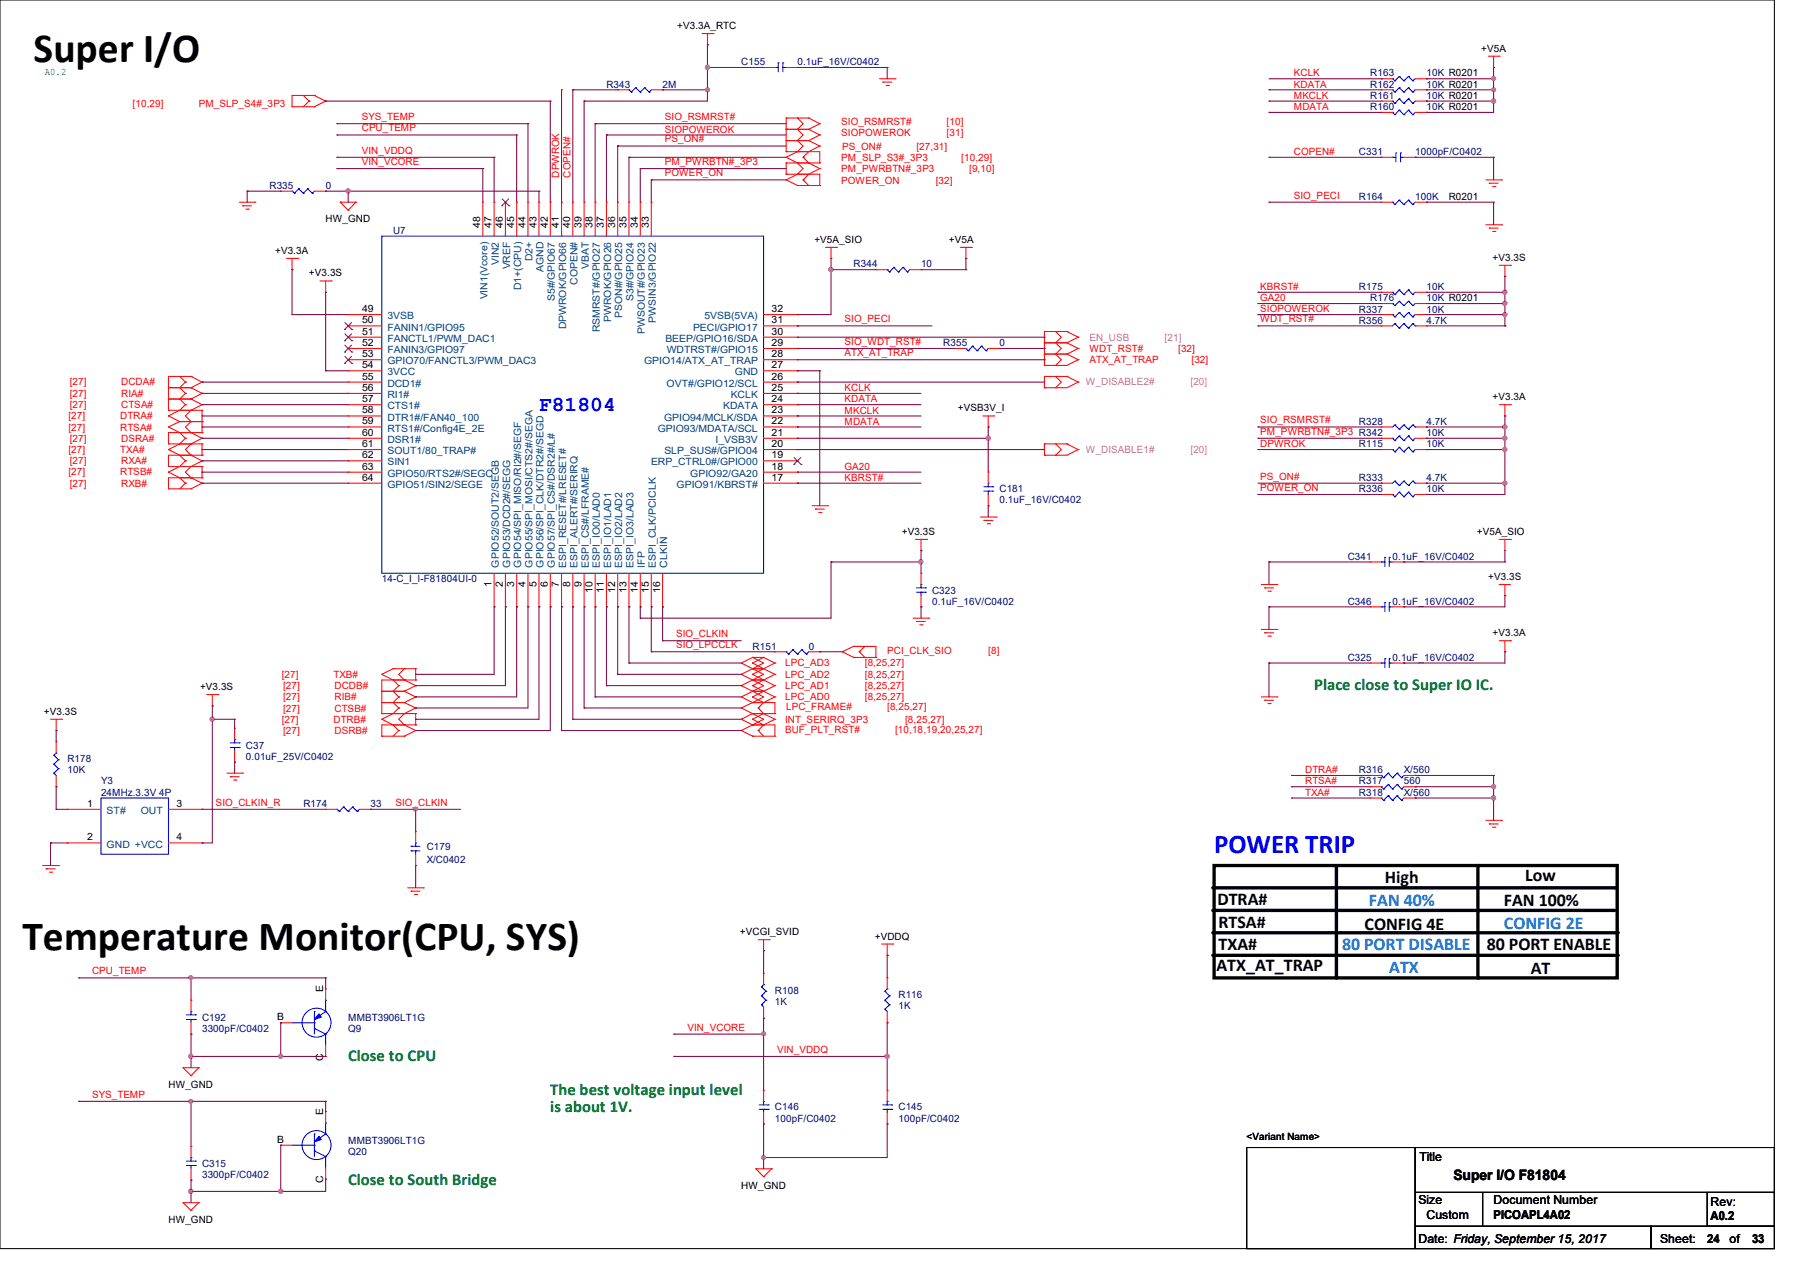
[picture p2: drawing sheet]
<svg xmlns="http://www.w3.org/2000/svg" width="297mm" height="210mm" viewBox="0 0 297 210" stroke-linecap="round" stroke-linejoin="round" font-family="sans-serif">
<defs><g id="words">
<g font-size="6.9">
<text x="5.5" y="10.2">Super I/O</text>
<text x="3.7" y="156.7">Temperature Monitor(CPU, SYS)</text>
</g>
<text font-size="4.4" fill="#00f" x="200.4" y="140.7">POWER TRIP</text>
<text font-size="3.5" fill="#00f" x="89" y="67.7">F81804</text>
<g font-size="3">
<text x="201" y="149.3">DTRA#</text>
<text x="228.6" y="145.6">High</text>
<text x="248.3" y="149.5">FAN 100%</text>
<text x="251.8" y="145.4">Low</text>
<text x="201.2" y="153">RTSA#</text>
<text x="225.3" y="153.4">CONFIG 4E</text>
<text x="200.8" y="160.3">ATX_AT_TRAP</text>
<text x="201.2" y="156.7">TXA#</text>
<text x="245.5" y="156.7">80 PORT ENABLE</text>
<text x="252.7" y="160.6">AT</text>
</g>
<g font-size="3" fill="#0080ff">
<text x="226" y="149.5">FAN 40%</text>
<text x="248.3" y="153.2">CONFIG 2E</text>
<text x="221.6" y="156.7">80 PORT DISABLE</text>
<text x="229.4" y="160.4">ATX</text>
</g>
<g font-size="2.8" fill="#008000">
<text x="217" y="113.9">Place close to Super IO IC.</text>
<text x="57.5" y="175">Close to CPU</text>
<text x="90.8" y="180.6">The best voltage input level</text>
<text x="90.8" y="183.4">is about 1V.</text>
<text x="57.5" y="195.5">Close to South Bridge</text>
</g>
<text font-size="2.4" x="239.9" y="194.6">Super I/O F81804</text>
<g font-size="2">
<text x="234.4" y="191.6">Title</text>
<text x="234.2" y="198.6">Size</text>
<text x="235.5" y="201">Custom</text>
<text x="246.6" y="198.6">Document Number</text>
<text x="246.6" y="201">PICOAPL4A02</text>
<text x="282.4" y="199">Rev:</text>
<text x="282.4" y="201.3">A0.2</text>
<text x="234.2" y="205.1">Date: Friday, September 15, 2017</text>
<text x="274.1" y="205.1">Sheet:</text>
<text x="281.9" y="205.1">24</text>
<text x="285.5" y="205.1">of</text>
<text x="289.3" y="205.1">33</text>
</g>
<g font-size="1.7">
<text x="111.8" y="4.8">+V3.3A_RTC</text>
<text x="244.6" y="8.5">+V5A</text>
<text x="239.2" y="33">R0201</text>
<text x="45.4" y="41.9">+V3.3A</text>
<text x="53.8" y="36.7">HW_GND</text>
<text x="79.3" y="37.6" transform="rotate(-90 79.3 37.6)">48</text>
<text x="81.2" y="37.6" transform="rotate(-90 81.2 37.6)">47</text>
<text x="83" y="37.6" transform="rotate(-90 83 37.6)">46</text>
<text x="84.9" y="37.6" transform="rotate(-90 84.9 37.6)">45</text>
<text x="86.7" y="37.6" transform="rotate(-90 86.7 37.6)">44</text>
<text x="88.6" y="37.6" transform="rotate(-90 88.6 37.6)">43</text>
<text x="90.4" y="37.6" transform="rotate(-90 90.4 37.6)">42</text>
<text x="92.3" y="37.6" transform="rotate(-90 92.3 37.6)">41</text>
<text x="94.1" y="37.6" transform="rotate(-90 94.1 37.6)">40</text>
<text x="96" y="37.6" transform="rotate(-90 96 37.6)">39</text>
<text x="97.8" y="37.6" transform="rotate(-90 97.8 37.6)">38</text>
<text x="99.7" y="37.6" transform="rotate(-90 99.7 37.6)">37</text>
<text x="101.6" y="37.6" transform="rotate(-90 101.6 37.6)">36</text>
<text x="103.4" y="37.6" transform="rotate(-90 103.4 37.6)">35</text>
<text x="105.3" y="37.6" transform="rotate(-90 105.3 37.6)">34</text>
<text x="107.1" y="37.6" transform="rotate(-90 107.1 37.6)">33</text>
<text x="134.4" y="40">+V5A_SIO</text>
<text x="156.7" y="40">+V5A</text>
<text x="51" y="45.6">+V3.3S</text>
<text x="246.4" y="43">+V3.3S</text>
<text x="59.8" y="51.5">49</text>
<text x="59.8" y="53.3">50</text>
<text x="127.4" y="53.3">31</text>
<text x="127.4" y="51.5">32</text>
<text x="59.8" y="55.2">51</text>
<text x="59.8" y="57.1">52</text>
<text x="59.8" y="58.9">53</text>
<text x="127.4" y="58.9">28</text>
<text x="127.4" y="57.1">29</text>
<text x="127.4" y="55.2">30</text>
<text x="59.8" y="60.7">54</text>
<text x="59.8" y="62.6">55</text>
<text x="59.8" y="64.5">56</text>
<text x="127.4" y="64.5">25</text>
<text x="127.4" y="62.6">26</text>
<text x="127.4" y="60.7">27</text>
<text x="246.4" y="66">+V3.3A</text>
<text x="59.8" y="66.3">57</text>
<text x="59.8" y="68.2">58</text>
<text x="59.8" y="70">59</text>
<text x="59.8" y="71.9">60</text>
<text x="127.4" y="71.9">21</text>
<text x="127.4" y="70">22</text>
<text x="127.4" y="68.2">23</text>
<text x="127.4" y="66.3">24</text>
<text x="158.2" y="67.9">+VSB3V_I</text>
<text x="59.8" y="73.7">61</text>
<text x="59.8" y="75.6">62</text>
<text x="59.8" y="77.5">63</text>
<text x="127.4" y="77.5">18</text>
<text x="127.4" y="75.6">19</text>
<text x="127.4" y="73.7">20</text>
<text x="59.8" y="79.3">64</text>
<text x="127.4" y="79.3">17</text>
<text x="148.9" y="88.3">+V3.3S</text>
<text x="243.8" y="88.3">+V5A_SIO</text>
<text x="245.7" y="95.7">+V3.3S</text>
<text x="81.2" y="96.9" transform="rotate(-90 81.2 96.9)">1</text>
<text x="83" y="96.9" transform="rotate(-90 83 96.9)">2</text>
<text x="84.9" y="96.9" transform="rotate(-90 84.9 96.9)">3</text>
<text x="86.7" y="96.9" transform="rotate(-90 86.7 96.9)">4</text>
<text x="88.6" y="96.9" transform="rotate(-90 88.6 96.9)">5</text>
<text x="90.4" y="96.9" transform="rotate(-90 90.4 96.9)">6</text>
<text x="92.3" y="96.9" transform="rotate(-90 92.3 96.9)">7</text>
<text x="94.1" y="96.9" transform="rotate(-90 94.1 96.9)">8</text>
<text x="96" y="96.9" transform="rotate(-90 96 96.9)">9</text>
<text x="97.8" y="97.8" transform="rotate(-90 97.8 97.8)">10</text>
<text x="99.7" y="97.8" transform="rotate(-90 99.7 97.8)">11</text>
<text x="101.6" y="97.8" transform="rotate(-90 101.6 97.8)">12</text>
<text x="103.4" y="97.8" transform="rotate(-90 103.4 97.8)">13</text>
<text x="105.3" y="97.8" transform="rotate(-90 105.3 97.8)">14</text>
<text x="107.1" y="97.8" transform="rotate(-90 107.1 97.8)">15</text>
<text x="109" y="97.8" transform="rotate(-90 109 97.8)">16</text>
<text x="246.4" y="104.9">+V3.3A</text>
<text x="33" y="113.8">+V3.3S</text>
<text x="7.2" y="117.9">+V3.3S</text>
<text x="14.4" y="133.1">1</text>
<text x="29.1" y="133.1">3</text>
<text x="14.4" y="138.6">2</text>
<text x="29.1" y="138.6">4</text>
<text x="122.2" y="154.3">+VCGI_SVID</text>
<text x="144.4" y="155">+VDDQ</text>
<text x="53.3" y="163.7" transform="rotate(-90 53.3 163.7)">E</text>
<text x="45.8" y="168.3">B</text>
<text x="27.8" y="179.5">HW_GND</text>
<text x="53.3" y="175" transform="rotate(-90 53.3 175)">C</text>
<text x="53.3" y="183.9" transform="rotate(-90 53.3 183.9)">E</text>
<text x="45.8" y="188.5">B</text>
<text x="205.8" y="188">&lt;Variant Name&gt;</text>
<text x="53.3" y="195.2" transform="rotate(-90 53.3 195.2)">C</text>
<text x="122.4" y="196.2">HW_GND</text>
<text x="27.8" y="201.7">HW_GND</text>
</g>
<g font-size="1.7" fill="#000080">
<text x="122.4" y="10.8">C155</text>
<text x="131.7" y="10.8">0.1uF_16V/C0402</text>
<text x="100.1" y="14.5">R343</text>
<text x="109.4" y="14.5">2M</text>
<text x="226.2" y="12.6">R163</text>
<text x="226.2" y="14.5">R162</text>
<text x="226.2" y="16.3">R161</text>
<text x="235.5" y="12.6">10K R0201</text>
<text x="235.5" y="14.5">10K R0201</text>
<text x="235.5" y="16.3">10K R0201</text>
<text x="226.2" y="18.2">R160</text>
<text x="235.5" y="18.2">10K R0201</text>
<text x="224.4" y="25.6">C331</text>
<text x="233.6" y="25.6">1000pF/C0402</text>
<text x="44.5" y="31.2">R335</text>
<text x="53.8" y="31.2">0</text>
<text x="224.4" y="33">R164</text>
<text x="233.6" y="33">100K</text>
<text x="64.9" y="38.6">U7</text>
<text x="140.9" y="44.1">R344</text>
<text x="152.1" y="44.1">10</text>
<text x="224.4" y="47.8">R175</text>
<text x="235.5" y="47.8">10K</text>
<text x="224.4" y="53.4">R356</text>
<text x="224.4" y="51.6">R337</text>
<text x="226.2" y="49.7">R176</text>
<text x="235.5" y="53.4">4.7K</text>
<text x="235.5" y="51.6">10K</text>
<text x="235.5" y="49.7">10K R0201</text>
<text x="155.7" y="57.1">R355</text>
<text x="165" y="57.1">0</text>
<text x="224.4" y="70.1">R328</text>
<text x="235.5" y="70.1">4.7K</text>
<text x="235.5" y="71.9">10K</text>
<text x="224.4" y="73.8">R115</text>
<text x="235.5" y="73.8">10K</text>
<text x="165" y="81.2">C181</text>
<text x="165" y="83.1">0.1uF_16V/C0402</text>
<text x="224.4" y="79.4">R333</text>
<text x="224.4" y="81.2">R336</text>
<text x="235.5" y="79.4">4.7K</text>
<text x="235.5" y="81.2">10K</text>
<text x="222.5" y="92.3">C341</text>
<text x="229.9" y="92.3">0.1uF_16V/C0402</text>
<text x="63" y="96.1">14-C_I_I-F81804UI-0</text>
<text x="153.9" y="97.9">C323</text>
<text x="153.9" y="99.7">0.1uF_16V/C0402</text>
<text x="222.5" y="99.7">C346</text>
<text x="229.9" y="99.7">0.1uF_16V/C0402</text>
<text x="124.2" y="107.2">R151</text>
<text x="133.5" y="107.2">0</text>
<text x="222.5" y="109">C325</text>
<text x="229.9" y="109">0.1uF_16V/C0402</text>
<text x="11.1" y="125.7">R178</text>
<text x="40.6" y="123.5">C37</text>
<text x="40.6" y="125.3">0.01uF_25V/C0402</text>
<text x="11.1" y="127.6">10K</text>
<text x="16.7" y="129.4">Y3</text>
<text x="16.7" y="131.3">24MHz.3.3V 4P</text>
<text x="224.4" y="131.3">R318</text>
<text x="224.4" y="127.6">R316</text>
<text x="224.4" y="129.4">R317</text>
<text x="231.8" y="131.3">X/560</text>
<text x="231.8" y="127.6">X/560</text>
<text x="231.8" y="129.4">560</text>
<text x="50.1" y="133.1">R174</text>
<text x="61.2" y="133.1">33</text>
<text x="70.4" y="140.2">C179</text>
<text x="70.4" y="142.4">X/C0402</text>
<text x="127.9" y="163.9">R108</text>
<text x="127.9" y="165.8">1K</text>
<text x="148.3" y="164.6">R116</text>
<text x="148.3" y="166.5">1K</text>
<text x="33.4" y="168.4">C192</text>
<text x="33.4" y="170.2">3300pF/C0402</text>
<text x="57.5" y="170.2">Q9</text>
<text x="57.5" y="168.4">MMBT3906LT1G</text>
<text x="127.9" y="183.2">C146</text>
<text x="127.9" y="185">100pF/C0402</text>
<text x="148.3" y="183.2">C145</text>
<text x="148.3" y="185">100pF/C0402</text>
<text x="57.5" y="190.6">Q20</text>
<text x="57.5" y="188.8">MMBT3906LT1G</text>
<text x="33.4" y="192.4">C315</text>
<text x="33.4" y="194.3">3300pF/C0402</text>
</g>
<text font-size="1.7" fill="#008000" x="7.4" y="12.4">A0.2</text>
<g font-size="1.7" fill="#f00">
<text x="21.9" y="17.6">[10,29]</text>
<text x="32.8" y="17.6">PM_SLP_S4#_3P3</text>
<text x="213.6" y="12.6">KCLK</text>
<text x="213.6" y="14.4">KDATA</text>
<text x="213.6" y="16.3">MKCLK</text>
<text x="59.7" y="21.7">CPU_TEMP</text>
<text x="59.7" y="19.8">SYS_TEMP</text>
<text x="109.8" y="19.8">SIO_RSMRST#</text>
<text x="109.8" y="21.9">SIOPOWEROK</text>
<text x="109.8" y="23.5">PS_ON#</text>
<text x="138.9" y="22.4">SIOPOWEROK</text>
<text x="138.9" y="20.6">SIO_RSMRST#</text>
<text x="156.3" y="22.4">[31]</text>
<text x="156.3" y="20.6">[10]</text>
<text x="213.6" y="18.2">MDATA</text>
<text x="59.7" y="25.4">VIN_VDDQ</text>
<text x="59.7" y="27.2">VIN_VCORE</text>
<text x="92.3" y="29.3" transform="rotate(-90 92.3 29.3)">DPWROK</text>
<text x="94.2" y="29.3" transform="rotate(-90 94.2 29.3)">COPEN#</text>
<text x="109.8" y="27.2">PM_PWRBTN#_3P3</text>
<text x="109.8" y="29.1">POWER_ON</text>
<text x="138.9" y="26.5">PM_SLP_S3#_3P3</text>
<text x="138.9" y="28.4">PM_PWRBTN#_3P3</text>
<text x="139.1" y="24.7">PS_ON#</text>
<text x="151.3" y="24.7">[27,31]</text>
<text x="158.7" y="26.5">[10,29]</text>
<text x="160" y="28.4">[9,10]</text>
<text x="213.6" y="25.6">COPEN#</text>
<text x="138.9" y="30.4">POWER_ON</text>
<text x="154.5" y="30.4">[32]</text>
<text x="213.6" y="32.8">SIO_PECI</text>
<text x="208.1" y="47.8">KBRST#</text>
<text x="139.4" y="53.2">SIO_PECI</text>
<text x="208.1" y="53.2">WDT_RST#</text>
<text x="208.1" y="51.5">SIOPOWEROK</text>
<text x="208.1" y="49.7">GA20</text>
<text x="139.4" y="56.9">SIO_WDT_RST#</text>
<text x="139.4" y="58.8">ATX_AT_TRAP</text>
<text x="179.9" y="58">WDT_RST#</text>
<text x="179.9" y="59.9">ATX_AT_TRAP</text>
<text x="194.5" y="58">[32]</text>
<text x="196.7" y="59.9">[32]</text>
<text x="11.5" y="63.6">[27]</text>
<text x="11.5" y="65.4">[27]</text>
<text x="20" y="63.6">DCDA#</text>
<text x="20" y="65.4">RIA#</text>
<text x="139.4" y="64.5">KCLK</text>
<text x="11.3" y="69.2">[27]</text>
<text x="11.3" y="71">[27]</text>
<text x="11.5" y="67.3">[27]</text>
<text x="19.9" y="69.2">DTRA#</text>
<text x="19.9" y="71">RTSA#</text>
<text x="20" y="67.3">CTSA#</text>
<text x="139.4" y="66.4">KDATA</text>
<text x="139.4" y="68.2">MKCLK</text>
<text x="139.4" y="70.1">MDATA</text>
<text x="208.1" y="69.9">SIO_RSMRST#</text>
<text x="208.1" y="71.7">PM_PWRBTN#_3P3 R342</text>
<text x="11.3" y="74.7">[27]</text>
<text x="11.5" y="72.9">[27]</text>
<text x="11.5" y="76.6">[27]</text>
<text x="19.9" y="74.7">TXA#</text>
<text x="20" y="72.9">DSRA#</text>
<text x="20" y="76.6">RXA#</text>
<text x="139.4" y="77.5">GA20</text>
<text x="208.1" y="73.8">DPWROK</text>
<text x="11.3" y="78.4">[27]</text>
<text x="11.5" y="80.3">[27]</text>
<text x="19.9" y="78.4">RTSB#</text>
<text x="20" y="80.3">RXB#</text>
<text x="139.4" y="79.3">KBRST#</text>
<text x="208.1" y="79.1">PS_ON#</text>
<text x="208.1" y="81">POWER_ON</text>
<text x="111.6" y="106.9">SIO_LPCCLK</text>
<text x="111.6" y="105.1">SIO_CLKIN</text>
<text x="146.5" y="107.9">PCI_CLK_SIO</text>
<text x="163.2" y="107.9">[8]</text>
<text x="46.5" y="111.8">[27]</text>
<text x="46.7" y="113.7">[27]</text>
<text x="55.1" y="111.8">TXB#</text>
<text x="55.2" y="113.7">DCDB#</text>
<text x="129.6" y="109.9">LPC_AD3</text>
<text x="129.6" y="111.8">LPC_AD2</text>
<text x="129.6" y="113.7">LPC_AD1</text>
<text x="142.8" y="109.9">[8,25,27]</text>
<text x="142.8" y="111.8">[8,25,27]</text>
<text x="142.8" y="113.7">[8,25,27]</text>
<text x="46.5" y="119.2">[27]</text>
<text x="46.7" y="115.5">[27]</text>
<text x="46.7" y="117.4">[27]</text>
<text x="55.1" y="119.2">DTRB#</text>
<text x="55.2" y="115.5">RIB#</text>
<text x="55.2" y="117.4">CTSB#</text>
<text x="129.6" y="115.5">LPC_AD0</text>
<text x="129.6" y="119.2">INT_SERIRQ_3P3</text>
<text x="129.8" y="117.2">LPC_FRAME#</text>
<text x="142.8" y="115.5">[8,25,27]</text>
<text x="146.5" y="117.2">[8,25,27]</text>
<text x="149.4" y="119.2">[8,25,27]</text>
<text x="46.7" y="121.1">[27]</text>
<text x="55.2" y="121.1">DSRB#</text>
<text x="129.6" y="120.9">BUF_PLT_RST#</text>
<text x="147.8" y="120.9">[10,18,19,20,25,27]</text>
<text x="215.5" y="129.4">RTSA#</text>
<text x="215.5" y="127.6">DTRA#</text>
<text x="215.5" y="131.3">TXA#</text>
<text x="35.6" y="132.9">SIO_CLKIN_R</text>
<text x="65.3" y="132.9">SIO_CLKIN</text>
<text x="15.2" y="160.7">CPU_TEMP</text>
<text x="113.5" y="170">VIN_VCORE</text>
<text x="128.3" y="173.7">VIN_VDDQ</text>
<text x="15.2" y="181.1">SYS_TEMP</text>
</g>
<g font-size="1.7" fill="#004080">
<text x="82.3" y="43.7" transform="rotate(-90 82.3 43.7)">VIN2</text>
<text x="84.2" y="44.4" transform="rotate(-90 84.2 44.4)">VREF</text>
<text x="86.1" y="47.9" transform="rotate(-90 86.1 47.9)">D1+(CPU)</text>
<text x="87.9" y="43.1" transform="rotate(-90 87.9 43.1)">D2+</text>
<text x="89.7" y="44.8" transform="rotate(-90 89.7 44.8)">AGND</text>
<text x="95.3" y="46.9" transform="rotate(-90 95.3 46.9)">COPEN#</text>
<text x="97.2" y="44.4" transform="rotate(-90 97.2 44.4)">VBAT</text>
<text x="64" y="52.7">3VSB</text>
<text x="80.5" y="49.4" transform="rotate(-90 80.5 49.4)">VIN1(Vcore)</text>
<text x="91.6" y="49.7" transform="rotate(-90 91.6 49.7)">S5#/GPIO67</text>
<text x="100.9" y="53.1" transform="rotate(-90 100.9 53.1)">PWROK/GPIO26</text>
<text x="102.7" y="52.4" transform="rotate(-90 102.7 52.4)">PSON#/GPIO25</text>
<text x="104.6" y="49.7" transform="rotate(-90 104.6 49.7)">S3#/GPIO24</text>
<text x="108.3" y="53.2" transform="rotate(-90 108.3 53.2)">PWSIN3/GPIO22</text>
<text x="116.3" y="52.7">5VSB(5VA)</text>
<text x="64" y="54.5">FANIN1/GPIO95</text>
<text x="64" y="56.4">FANCTL1/PWM_DAC1</text>
<text x="64" y="58.3">FANIN3/GPIO97</text>
<text x="93.5" y="54.4" transform="rotate(-90 93.5 54.4)">DPWROK/GPIO66</text>
<text x="99" y="54.8" transform="rotate(-90 99 54.8)">RSMRST#/GPIO27</text>
<text x="106.5" y="55.2" transform="rotate(-90 106.5 55.2)">PWSOUT#/GPIO23</text>
<text x="109.9" y="56.4">BEEP/GPIO16/SDA</text>
<text x="110.1" y="58.3">WDTRST#/GPIO15</text>
<text x="114.4" y="54.5">PECI/GPIO17</text>
<text x="64" y="60.1">GPIO70/FANCTL3/PWM_DAC3</text>
<text x="64" y="61.9">3VCC</text>
<text x="64" y="63.8">DCD1#</text>
<text x="64" y="65.7">RI1#</text>
<text x="106.3" y="60.1">GPIO14/ATX_AT_TRAP</text>
<text x="110.1" y="63.8">OVT#/GPIO12/SCL</text>
<text x="120.6" y="65.7">KCLK</text>
<text x="121.3" y="61.9">GND</text>
<text x="64" y="67.5">CTS1#</text>
<text x="64" y="69.4">DTR1#/FAN40_100</text>
<text x="64" y="71.2">RTS1#/Config4E_2E</text>
<text x="108.6" y="71.2">GPIO93/MDATA/SCL</text>
<text x="109.6" y="69.4">GPIO94/MCLK/SDA</text>
<text x="119.4" y="67.5">KDATA</text>
<text x="64" y="73.1">DSR1#</text>
<text x="64" y="74.9">SOUT1/80_TRAP#</text>
<text x="64" y="76.8">SIN1</text>
<text x="107.5" y="76.8">ERP_CTRL0#/GPIO00</text>
<text x="109.7" y="74.9">SLP_SUS#/GPIO04</text>
<text x="118.1" y="73.1">I_VSB3V</text>
<text x="64" y="78.7">GPIO50/RTS2#/SEGC</text>
<text x="64" y="80.5">GPIO51/SIN2/SEGE</text>
<text x="111.7" y="80.5">GPIO91/KBRST#</text>
<text x="114" y="78.7">GPIO92/GA20</text>
<text x="82.3" y="93.6" transform="rotate(-90 82.3 93.6)">GPIO52/SOUT2/SEGB</text>
<text x="84.2" y="93.6" transform="rotate(-90 84.2 93.6)">GPIO53/DCD2#/SEGG</text>
<text x="86.1" y="93.6" transform="rotate(-90 86.1 93.6)">GPIO54/SPI_MISO/RI2#/SEGF</text>
<text x="87.9" y="93.6" transform="rotate(-90 87.9 93.6)">GPIO55/SPI_MOSI/CTS2#/SEGA</text>
<text x="89.7" y="93.6" transform="rotate(-90 89.7 93.6)">GPIO56/SPI_CLK/DTR2#/SEGD</text>
<text x="91.6" y="93.6" transform="rotate(-90 91.6 93.6)">GPIO57/SPI_CS#/DSR2#/L#</text>
<text x="93.5" y="93.6" transform="rotate(-90 93.5 93.6)">ESPI_RESET#/LRESET#</text>
<text x="95.3" y="93.6" transform="rotate(-90 95.3 93.6)">ESPI_ALERT#/SERIRQ</text>
<text x="97.2" y="93.6" transform="rotate(-90 97.2 93.6)">ESPI_CS#/LFRAME#</text>
<text x="99" y="93.6" transform="rotate(-90 99 93.6)">ESPI_IO0/LAD0</text>
<text x="100.9" y="93.6" transform="rotate(-90 100.9 93.6)">ESPI_IO1/LAD1</text>
<text x="102.7" y="93.6" transform="rotate(-90 102.7 93.6)">ESPI_IO2/LAD2</text>
<text x="104.6" y="93.6" transform="rotate(-90 104.6 93.6)">ESPI_IO3/LAD3</text>
<text x="106.5" y="93.6" transform="rotate(-90 106.5 93.6)">IFP</text>
<text x="108.3" y="93.6" transform="rotate(-90 108.3 93.6)">ESPI_CLK/PCICLK</text>
<text x="110.2" y="93.6" transform="rotate(-90 110.2 93.6)">CLKIN</text>
<text x="17.6" y="134.3">ST#</text>
<text x="23.2" y="134.3">OUT</text>
<text x="17.6" y="139.8">GND +VCC</text>
</g>
<g font-size="1.7" fill="#f0f">
<text x="179.9" y="56.2">EN_USB</text>
<text x="192.3" y="56.2">[21]</text>
<text x="179.3" y="63.6">W_DISABLE2#</text>
<text x="196.5" y="63.6">[20]</text>
<text x="179.3" y="74.7">W_DISABLE1#</text>
<text x="196.5" y="74.7">[20]</text>
</g>
</g></defs>
<path d="M0 0h292.9v206h-292.9zM205.8 189.3h27.8v16.7h-27.8zM233.6 196.7h11.2v5.6h-11.2zM233.6 189.3h59.3v7.4h-59.3zM244.8 196.7h48.1v5.6h-48.1zM281.9 196.7h11v5.6h-11zM233.6 202.3h39v3.7h-39zM272.6 202.3h20.3v3.7h-20.3z" fill="none" stroke="#000" stroke-width=".17"/>
<path d="M200.2 150.2h66.2M200.2 153.9h66.8M200.2 146.5h66.4M200.2 157.6h66.8M200.4 142.8h66.6v18.5h-66.6zM220.6 143v18.3M244 142.8v18.5" fill="none" stroke="#000" stroke-width=".55"/>
<g fill="#000">
<circle cx="266.4" cy="150.2" r=".28"/>
<circle cx="266.6" cy="146.5" r=".28"/>
<circle cx="267" cy="153.9" r=".28"/>
<circle cx="267" cy="157.6" r=".28"/>
<circle cx="220.6" cy="161.3" r=".28"/>
<circle cx="244" cy="161.3" r=".28"/>
</g>
<g fill="none" stroke="#f00" stroke-width=".17">
<path d="M48.2 17.6h.1M48.2 17.6h3.7M50.1 15.7l.9 1M51 16.7h.1M51 16.7l-.9 .9M51.9 15.7h.1M51.9 17.6h.1M51.9 15.7h-3.7v1.9M51.9 15.7l1.9 1M53.8 16.7h.1M53.8 16.7l-1.9 .9M102 14.8h.1"/>
<path d="M102 14.8h1.8M107.5 14.8h1.9M109.4 14.8h.1M115.9 5.5h1.8M116.8 7.4h.1M116.8 5.5v1.9M117.7 5.5h.1M126.1 11.1h.1M126.1 11.1h1.8M129.8 19.5h.1M129.8 19.5v5.5M129.8 19.5h3.7"/>
<path d="M129.8 11.1h1.9M131.7 19.5h.1M131.7 11.1h.1M131.7 19.5l.9 .9-.9 .9M133.5 19.5h.1M133.5 19.5l1.8 .9M145.2 13h2.6M145.8 13.5h.1M145.8 13.5h1.4M146.3 14.1h.4M146.7 14.1h.1M147.8 13h.1"/>
<path d="M228 18.5h.1M228 13h.1M228 14.8h.1M228 16.7h.1M228 13h1.9M228 18.5h1.9M228 14.8h1.9M228 16.7h1.9M233.6 13h1.9M233.6 18.5h1.9M233.6 14.8h1.9M233.6 16.7h1.9"/>
<path d="M235.5 18.5h.1M235.5 13h.1M235.5 14.8h.1M235.5 16.7h.1M245.7 9.3h1.8M246.6 11.1h.1M246.6 9.3v1.8M247.5 9.3h.1M39.5 33.4h2.6M40 34h.1M40 34h1.5M40.6 34.5h.4"/>
<path d="M41 34.5h.1M42.1 33.4h.1M46.4 31.5h.1M46.4 31.5h1.8M51.9 31.5h1.9M53.8 31.5h.1M56.2 33.4h.1M56.2 33.4h2.6M56.2 33.4l1.3 1.3M57.5 34.7h.1M58.8 33.4h.1M58.8 33.4l-1.3 1.3"/>
<path d="M79.7 33.4h.1M79.7 33.4v5.5M81.6 33.4h.1M81.6 33.4v5.5M83.4 33.4h.1M83.4 33.4v5.5M85.3 33.4h.1M85.3 33.4v5.5M87.2 33.4h.1M87.2 33.4v5.5M89 33.4h.1M89 33.4v5.5"/>
<path d="M90.8 33.4h.1M90.8 33.4v5.5M92.7 33.4h.1M92.7 33.4v5.5M94.6 33.4h.1M94.6 33.4v5.5M96.4 33.4h.1M96.4 33.4v5.5M98.3 33.4h.1M98.3 33.4v5.5M100.1 33.4h.1M100.1 33.4v5.5"/>
<path d="M102 33.4h.1M102 33.4v5.5M103.8 33.4h.1M103.8 33.4v5.5M105.7 33.4h.1M105.7 33.4v5.5M107.5 33.4h.1M107.5 33.4v5.5M129.8 26h.1M129.8 29.7h.1M129.8 23.2h.1M129.8 21.3h.1"/>
<path d="M129.8 25h.1M129.8 28.7h.1M129.8 26.9h.1M129.8 25h5.5v1.9M129.8 26.9h5.5M129.8 26l1.9 .9M129.8 28.7h5.5v1.9M129.8 29.7l1.9 .9M129.8 23.2h3.7M129.8 21.3h3.7M129.8 26.9v1.8M131.7 25h.1"/>
<path d="M131.7 26.9h.1M131.7 28.7h.1M131.7 30.6h.1M131.7 23.2h.1M131.7 21.3h.1M131.7 25l-1.9 1M131.7 30.6h3.6M131.7 28.7l-1.9 1M131.7 21.3l.9 1-.9 .9M131.7 23.2l.9 .9-.9 .9M131.7 26.9l.9 .9-.9 .9M132.6 26h.1"/>
<path d="M132.6 29.7h.1M132.6 26l.9 .9M132.6 29.7l.9 .9M133.5 21.3h.1M133.5 23.2h.1M133.5 26.9h.1M133.5 21.3l1.8 1M133.5 23.2l1.8 .9M133.5 26.9l1.8 .9M135.3 26.9h.1M135.3 30.6h.1M135.3 22.3h.1"/>
<path d="M135.3 20.4h.1M135.3 24.1h.1M135.3 27.8h.1M135.3 24.1l-1.8 .9-.9 1M135.3 27.8l-1.8 .9-.9 1M135.3 22.3l-1.8 .9M135.3 20.4l-1.8 .9M228 26h.1M228 33.4h.1M228 33.4h1.9M228 26h1.9M231.8 26h1.8"/>
<path d="M233.6 26h.1M233.6 33.4h1.9M235.5 33.4h.1M245.3 37.1h2.6M245.3 29.7h2.6M245.9 37.6h.1M245.9 30.2h.1M245.9 37.6h1.5M245.9 30.2h1.5M246.4 38.2h.4M246.4 30.8h.4M246.8 38.2h.1"/>
<path d="M246.8 30.8h.1M247.9 37.1h.1M247.9 29.7h.1M47.3 42.6h1.8M48.2 44.5h.1M48.2 42.6v1.9M49.1 42.6h.1M52.8 46.4h1.9M53.8 48.2h.1M53.8 46.4v1.8M54.7 46.4h.1M57.5 51.9h.1"/>
<path d="M57.5 53.8h.1M57.5 55.6h.1M57.5 57.5h.1M57.5 59.4h.1M57.5 59.4h5.5M57.5 57.5h5.5M57.5 55.6h5.5M57.5 53.8h5.5M57.5 51.9h5.5M126.1 59.4h5.6M126.1 57.5h5.6M126.1 55.6h5.6"/>
<path d="M126.1 53.8h5.6M126.1 51.9h5.6M131.7 59.4h.1M131.7 57.5h.1M131.7 55.6h.1M131.7 53.8h.1M131.7 51.9h.1M136.3 40.8h1.8M137.2 42.6h.1M137.2 40.8v1.8M138.1 40.8h.1M144.6 44.5h.1"/>
<path d="M144.6 44.5h1.9M150.2 44.5h1.9M152.1 44.5h.1M157.6 57.5h.1M157.6 57.5h1.9M158.5 40.8h1.9M159.5 42.6h.1M159.5 40.8v1.8M160.4 40.8h.1M163.2 57.5h1.8M165 57.5h.1M172.4 58.4h.1"/>
<path d="M172.4 56.6h.1M172.4 54.7h.1M172.4 58.4h3.7M172.4 56.6h3.7M172.4 54.7v5.6M172.4 54.7h3.7M174.3 58.4h.1M174.3 56.6h.1M174.3 54.7h.1M174.3 56.6l.9 .9-.9 .9M174.3 54.7l.9 .9-.9 1M174.3 58.4l.9 1-.9 .9"/>
<path d="M176.1 56.6h.1M176.1 54.7h.1M176.1 58.4h.1M176.1 56.6l1.9 .9M176.1 54.7l1.9 .9M176.1 58.4l1.9 1M178 57.5h.1M178 55.6h.1M178 59.4h.1M178 57.5l-1.9 .9M178 55.6l-1.9 1M178 59.4l-1.9 .9h-3.7"/>
<path d="M228 48.2h.1M228 50.1h.1M228 53.8h.1M228 51.9h.1M228 48.2h1.9M228 50.1h1.9M228 53.8h1.9M228 51.9h1.9M233.6 48.2h1.9M233.6 50.1h1.9M233.6 53.8h1.9M233.6 51.9h1.9"/>
<path d="M235.5 48.2h.1M235.5 50.1h.1M235.5 53.8h.1M235.5 51.9h.1M247.5 43.8h1.9M248.5 45.6h.1M248.5 43.8v1.8M249.4 43.8h.1M27.8 64h.1M27.8 65.8h.1M27.8 67.7h.1M27.8 73.2h.1"/>
<path d="M27.8 77h.1M27.8 68.6h.1M27.8 70.4h.1M27.8 74.2h.1M27.8 77.9h.1M27.8 64h3.7M27.8 65.8h3.7M27.8 67.7h5.6M27.8 73.2h5.6M27.8 70.4l1.9 1 .9 .9M27.8 77h5.6M27.8 74.2l1.9 .9 .9 .9"/>
<path d="M27.8 77.9l1.9 .9 .9 .9M27.8 68.6l1.9 1M29.7 67.7h.1M29.7 69.6h.1M29.7 73.2h.1M29.7 77h.1M29.7 62.1l.9 .9M29.7 69.6h3.7M29.7 67.7l-1.9 .9M29.7 69.6l-1.9 .8M29.7 73.2l-1.9 1M29.7 77l-1.9 .9"/>
<path d="M30.6 63h.1M30.6 64.9h.1M30.6 66.8h.1M30.6 72.3h.1M30.6 76h.1M30.6 79.7h.1M30.6 63l-.9 1 .9 .9M30.6 64.9l-.9 .9 .9 1M30.6 66.8l-.9 .9M30.6 72.3l-.9 .9M30.6 76l-.9 1M30.6 79.7l-.9 .9"/>
<path d="M31.5 62.1h.1M31.5 64h.1M31.5 65.8h.1M31.5 67.7h.1M31.5 71.4h.1M31.5 73.2h.1M31.5 75.1h.1M31.5 77h.1M31.5 78.8h.1M31.5 69.6h.1M31.5 62.1h-3.7v5.6M31.5 62.1l1.9 .9"/>
<path d="M31.5 64l1.9 .9M31.5 65.8l1.9 1M31.5 71.4l1.9 .9M31.5 75.1l1.9 .9M31.5 78.8l1.9 .9M31.5 67.7l-.9 .9 .9 1M31.5 69.6l-.9 .8 .9 1M31.5 73.2l-.9 1 .9 .9M31.5 77l-.9 .9 .9 .9M33.4 63h.1M33.4 64.9h.1M33.4 66.8h.1"/>
<path d="M33.4 72.3h.1M33.4 76h.1M33.4 79.7h.1M33.4 69.6h.1M33.4 67.7h.1M33.4 71.4h.1M33.4 75.1h.1M33.4 73.2h.1M33.4 78.8h.1M33.4 77h.1M33.4 63l-1.9 1M33.4 71.4h-5.6v1.8"/>
<path d="M33.4 75.1h-5.6v1.9M33.4 78.8h-5.6v1.8M33.4 64.9l-1.9 .9M33.4 66.8l-1.9 .9M33.4 72.3l-1.9 .9M33.4 76l-1.9 1M33.4 79.7l-1.9 .9M33.4 67.7v3.7M33.4 73.2v1.9M33.4 77v1.8M57.5 61.2h.1M57.5 63h.1"/>
<path d="M57.5 64.9h.1M57.5 66.8h.1M57.5 68.6h.1M57.5 70.4h.1M57.5 72.3h.1M57.5 74.2h.1M57.5 76h.1M57.5 77.9h.1M57.5 79.7h.1M57.5 66.8h5.5M57.5 68.6h5.5M57.5 79.7h5.5"/>
<path d="M57.5 77.9h5.5M57.5 76h5.5M57.5 74.2h5.5M57.5 72.3h5.5M57.5 70.4h5.5M57.5 64.9h5.5M57.5 63h5.5M57.5 61.2h5.5M126.1 66.8h5.6M126.1 68.6h5.6M126.1 79.7h5.6M126.1 77.9h5.6"/>
<path d="M126.1 76h5.6M126.1 74.2h5.6M126.1 72.3h5.6M126.1 70.4h5.6M126.1 64.9h5.6M126.1 63h5.6M126.1 61.2h5.6M131.7 79.7h.1M131.7 77.9h.1M131.7 76h.1M131.7 74.2h.1M131.7 72.3h.1"/>
<path d="M131.7 70.4h.1M131.7 68.6h.1M131.7 66.8h.1M131.7 64.9h.1M131.7 63h.1M131.7 61.2h.1M162.3 68.6h1.8M163.2 70.4h.1M163.2 77.9h.1M163.2 68.6v1.8M163.2 77.9v1.8M164.1 68.6h.1"/>
<path d="M172.4 75.1h.1M172.4 73.2h.1M172.4 64h.1M172.4 62.1h.1M172.4 60.3h.1M172.4 62.1h3.7M172.4 73.2h3.7M172.4 62.1v1.9M172.4 73.2v1.9M174.3 75.1h.1M174.3 73.2h.1M174.3 64h.1"/>
<path d="M174.3 62.1h.1M174.3 60.3h.1M174.3 73.2l.9 1-.9 .9M174.3 62.1l.9 .9-.9 1M176.1 73.2h.1M176.1 62.1h.1M176.1 73.2l1.9 1M176.1 62.1l1.9 .9M178 74.2h.1M178 63h.1M178 63l-1.9 1h-3.7M178 74.2l-1.9 .9h-3.7"/>
<path d="M228 70.4h.1M228 74.2h.1M228 79.7h.1M228 72.3h.1M228 79.7h1.9M228 74.2h1.9M228 72.3h1.9M228 70.4h1.9M233.6 79.7h1.9M233.6 74.2h1.9M233.6 72.3h1.9M233.6 70.4h1.9"/>
<path d="M235.5 70.4h.1M235.5 74.2h.1M235.5 79.7h.1M235.5 72.3h.1M247.5 66.8h1.9M248.5 68.6h.1M248.5 66.8v1.8M249.4 66.8h.1M27.8 80.6h.1M27.8 80.6h3.7M31.5 80.6h.1M81.6 94.6v5.5"/>
<path d="M83.4 94.6v5.5M85.3 94.6v5.5M87.2 94.6v5.5M89 94.6v5.5M90.8 94.6v5.5M92.7 94.6v5.5M94.6 94.6v5.5M96.4 94.6v5.5M98.3 94.6v5.5M100.1 94.6v5.5M102 94.6v5.5M103.8 94.6v5.5"/>
<path d="M105.7 94.6v5.5M107.5 94.6v5.5M109.4 94.6v5.5M134.1 83.4h2.6M134.6 84h.1M134.6 84h1.5M135.2 84.5h.4M135.6 84.5h.1M136.7 83.4h.1M151.1 89h1.9M152.1 90.8h.1M152.1 94.6h.1"/>
<path d="M152.1 89v1.8M152.1 94.6v1.8M152.1 98.3v1.8M153 89h.1M161.9 85.3h2.6M162.4 85.9h.1M162.4 85.9h1.5M163 86.4h.4M163.2 83.4h.1M163.2 81.6v1.8M163.4 86.4h.1M164.5 85.3h.1"/>
<path d="M208.2 96.4h2.6M208.8 97h.1M208.8 97h1.5M209.3 97.5h.4M209.7 97.5h.1M210.8 96.4h.1M226.2 92.7h.1M226.2 92.7h1.8M228 81.6h.1M228 81.6h1.9M229.9 92.7h1.9M231.8 92.7h.1"/>
<path d="M233.6 81.6h1.9M235.5 81.6h.1M247.5 96.4h.1M247.5 89h1.9M247.5 96.4h1.9M248.5 98.3h.1M248.5 90.8h.1M248.5 89v1.8M248.5 96.4v1.9M249.4 89h.1M8.3 118.7h1.9M9.3 118.7v1.8"/>
<path d="M10.2 118.7h.1M34.1 114.6h1.9M35.1 116.5h.1M35.1 114.6v1.9M36 114.6h.1M63 114h.1M63 115.9h.1M63 117.7h.1M63 111.3h.1M63 118.7h.1M63 114h3.8M63 115.9h3.8"/>
<path d="M63 117.7h5.6M63 111.3l1.9 .9 .9 .9M63 118.7l1.9 .9 .9 .9M64.9 110.3h.1M64.9 117.7h.1M64.9 110.3h3.7M64.9 110.3l-1.9 1M64.9 117.7l-1.9 1M65.8 113.1h.1M65.8 115h.1M65.8 116.8h.1M65.8 113.1l-.9 .9 .9 1"/>
<path d="M65.8 115l-.9 .9 .9 .9M65.8 116.8l-.9 .9M66.8 112.2h.1M66.8 114h.1M66.8 115.9h.1M66.8 117.7h.1M66.8 119.6h.1M66.8 110.3h.1M66.8 112.2l1.8 .9M66.8 114l1.8 1M66.8 115.9l1.8 .9M66.8 119.6l1.8 .9"/>
<path d="M66.8 110.3l-1 1 1 .9M66.8 117.7l-1 1 1 .9M68.6 113.1h.1M68.6 115h.1M68.6 116.8h.1M68.6 112.2h.1M68.6 110.3h.1M68.6 119.6h.1M68.6 117.7h.1M68.6 112.2h-5.6v5.5M68.6 119.6h-5.6v1.9M68.6 113.1l-1.8 .9"/>
<path d="M68.6 115l-1.8 .9M68.6 116.8l-1.8 .9M68.6 110.3v1.9M68.6 117.7v1.9M81.6 100.1h.1M83.4 100.1h.1M85.3 100.1h.1M87.2 100.1h.1M89 100.1h.1M90.8 100.1h.1M92.7 100.1h.1M94.6 100.1h.1"/>
<path d="M96.4 100.1h.1M98.3 100.1h.1M100.1 100.1h.1M102 100.1h.1M103.8 100.1h.1M105.7 100.1h.1M107.5 100.1h.1M109.4 100.1h.1M122.4 109.4h.1M122.4 111.3h.1M122.4 113.1h.1M122.4 115h.1"/>
<path d="M122.4 118.7h.1M122.4 116.8h.1M122.4 109.4l1.8 .9M122.4 111.3l1.8 .9M122.4 113.1l1.8 .9M122.4 115l1.8 .9M122.4 118.7l1.8 .9M122.4 116.8l1.8 .9M124.2 108.5h.1M124.2 110.3h.1M124.2 109.4h.1M124.2 112.2h.1"/>
<path d="M124.2 111.3h.1M124.2 114h.1M124.2 113.1h.1M124.2 115.9h.1M124.2 115h.1M124.2 117.7h.1M124.2 119.6h.1M124.2 118.7h.1M124.2 110.3h1.9M124.2 108.5h1.9M124.2 108.5l-1.8 .9M124.2 108.5l1.9 .9-1.9 .9"/>
<path d="M124.2 109.4l1.9 .9M124.2 112.2h1.9M124.2 110.3l-1.8 1M124.2 110.3l1.9 1-1.9 .9M124.2 111.3l1.9 .9M124.2 114h1.9M124.2 112.2l-1.8 .9M124.2 112.2l1.9 .9-1.9 .9M124.2 113.1l1.9 .9M124.2 115.9h3.7v1.8M124.2 114l-1.8 1M124.2 114l1.9 1-1.9 .9"/>
<path d="M124.2 115l1.9 .9M124.2 119.6h3.7v1.9M124.2 117.7h3.7M124.2 117.7l-1.8 1M124.2 117.7l1.9 1-1.9 .9M124.2 118.7l1.9 .9M124.2 115.9l-1.8 .9M124.2 119.6l-1.8 .9M125.2 116.8h.1M125.2 116.8l.9 .9M126.1 110.3h.1M126.1 108.5h.1"/>
<path d="M126.1 112.2h.1M126.1 114h.1M126.1 115.9h.1M126.1 119.6h.1M126.1 117.7h.1M126.1 108.5l1.8 .9M126.1 108.5l-1.9 .9M126.1 110.3l1.8 1M126.1 110.3l-1.9 1M126.1 112.2l1.8 .9M126.1 112.2l-1.9 .9M126.1 114l1.8 1"/>
<path d="M126.1 114l-1.9 1M126.1 117.7l1.8 1M126.1 117.7l-1.9 1M126.1 115.9l-.9 .9M126.1 119.6l-.9 .9M127.9 109.4h.1M127.9 111.3h.1M127.9 113.1h.1M127.9 115h.1M127.9 118.7h.1M127.9 117.7h.1M127.9 107.5h.1"/>
<path d="M127.9 109.4l-1.8 .9M127.9 111.3l-1.8 .9M127.9 113.1l-1.8 .9M127.9 115l-1.8 .9M127.9 118.7l-1.8 .9M127.9 107.5h1.9M133.5 107.5h1.8M135.3 107.5h.1M139.1 107.5h.1M139.1 107.5l1.8 1M140.9 106.6h.1M140.9 108.5h.1"/>
<path d="M140.9 108.5h3.7M140.9 106.6h3.7v1.9M140.9 106.6l-1.8 .9M141.9 107.5h.1M141.9 107.5l.9 1M142.8 106.6l-.9 .9M144.6 108.5h.1M150.7 102h2.6M151.3 102.5h.1M151.3 102.5h1.5M151.8 103.1h.4M152.1 100.1h.1"/>
<path d="M152.2 103.1h.1M153.3 102h.1M208.2 103.8h2.6M208.2 115h2.6M208.8 104.4h.1M208.8 115.5h.1M208.8 104.4h1.5M208.8 115.5h1.5M209.3 104.9h.4M209.3 116.1h.4M209.7 104.9h.1M209.7 116.1h.1"/>
<path d="M210.8 103.8h.1M210.8 115h.1M226.2 100.1h.1M226.2 109.4h.1M226.2 100.1h1.8M226.2 109.4h1.8M229.9 100.1h1.9M229.9 109.4h1.9M231.8 100.1h.1M231.8 109.4h.1M247.5 105.7h1.9M248.5 107.5h.1"/>
<path d="M248.5 105.7v1.8M249.4 105.7h.1M9.3 120.5h.1M9.3 129.8h.1M9.3 122.4h.1M9.3 122.4v1.8M9.3 127.9v1.9M11.1 139.1h.1M11.1 133.5h.1M11.1 139.1h5.6M11.1 133.5h5.6M27.8 139.1h5.6"/>
<path d="M27.8 133.5h5.6M33.4 139.1h.1M33.4 133.5h.1M37.5 127.6h2.5M38 128.1h.1M38 128.1h1.5M38.6 128.7h.3M38.7 125.7h.1M38.7 120.1h.1M38.7 120.1v1.9M38.7 123.9v1.8M38.9 128.7h.1"/>
<path d="M40 127.6h.1M53.8 133.5h.1M53.8 133.5h1.8M59.4 133.5h1.8M61.2 133.5h.1M63 121.5h.1M63 121.5h3.8M65.8 120.5h.1M65.8 120.5l-.9 1M66.8 121.5h.1M68.6 120.5h.1M68.6 137.2h.1"/>
<path d="M68.6 120.5l-1.8 1M68.6 137.2v1.9M122.4 120.5h.1M122.4 120.5l1.8 1M124.2 121.5h.1M124.2 121.5h3.7M125.2 120.5h.1M125.2 120.5l.9 1M127.9 121.5h.1M226.2 131.7h.1M226.2 127.9h.1M226.2 129.8h.1"/>
<path d="M226.2 131.7h1.8M226.2 127.9h1.8M226.2 129.8h1.8M231.8 131.7h1.8M231.8 127.9h1.8M231.8 129.8h1.8M233.6 131.7h.1M233.6 127.9h.1M233.6 129.8h.1M245.3 135.3h2.6M245.9 135.9h.1M245.9 135.9h1.5"/>
<path d="M246.4 136.5h.4M246.8 136.5h.1M247.9 135.3h.1M7 142.8h2.7M7.6 143.3h.1M7.6 143.3h1.5M8.2 143.9h.3M8.5 143.9h.1M9.7 142.8h.1M67.3 146.5h2.6M67.9 147h.1M67.9 147h1.4"/>
<path d="M68.4 147.6h.4M68.6 142.8h.1M68.6 140.9v1.9M68.8 147.6h.1M69.9 146.5h.1M125.2 155h1.8M126.1 156.8h.1M126.1 155v1.8M127 155h.1M145.5 155.7h1.9M146.5 157.6h.1M146.5 155.7v1.9"/>
<path d="M147.4 155.7h.1M30.2 176.1h.1M30.2 176.1h2.6M30.2 176.1l1.3 1.4M31.5 177.5h.1M31.5 170.6h.1M31.5 165h.1M31.5 165v1.9M31.5 168.7v1.9M32.8 176.1h.1M32.8 176.1l-1.3 1.4M46.4 168.7h.1"/>
<path d="M46.4 168.7h1.8M53.8 174.3h.1M53.8 163.2h.1M53.8 163.2v1.8M53.8 172.4v1.9M126.1 168h.1M126.1 160.6h.1M126.1 179.9h.1M126.1 160.6v1.8M126.1 166.1v1.9M126.1 179.9v1.8M146.5 179.9h.1"/>
<path d="M146.5 168.7h.1M146.5 161.3h.1M146.5 161.3v1.9M146.5 166.9v1.8M146.5 179.9v1.8M30.2 198.4h.1M30.2 198.4h2.6M30.2 198.4l1.3 1.3M31.5 199.7h.1M31.5 194.7h.1M31.5 189.1h.1M31.5 189.1v1.9"/>
<path d="M31.5 192.8v1.9M32.8 198.4h.1M32.8 198.4l-1.3 1.3M46.4 188.9h.1M46.4 188.9h1.8M53.8 194.5h.1M53.8 183.4h.1M53.8 183.4v1.9M53.8 192.7v1.8M124.8 192.8h.1M124.8 192.8h2.6M124.8 192.8l1.3 1.3"/>
<path d="M126.1 194.1h.1M126.1 185.4h.1M126.1 183.6v1.8M127.4 192.8h.1M127.4 192.8l-1.3 1.3M146.5 185.4h.1M146.5 183.6v1.8"/>
</g>
<g fill="none" stroke="#00f" stroke-width=".17">
<path d="M103.8 14.8h.1M103.8 14.8l.4 .4M104.2 15.2h.1M104.9 14.5h.1M104.9 14.5l-.7 .7M104.9 14.5l.8 .7M105.7 15.2h.1M106.4 14.5h.1M106.4 14.5l.8 .7M106.4 14.5l-.7 .7M107.2 15.2h.1M107.5 14.8l-.3 .4"/>
<path d="M127.9 11.1h.1M127.9 11.1h.6M128.5 10.4h.1M128.5 10.4v1.5M129.2 10.4h.1M129.2 11.1h.1M129.2 11.1h.6M129.2 10.4v1.5M229.9 18.5h.1M229.9 13h.1M229.9 14.8h.1M229.9 16.7h.1"/>
<path d="M229.9 18.5l.4 .4M229.9 13l.4 .3M229.9 14.8l.4 .4M229.9 16.7l.4 .4M230.3 18.9h.1M230.3 13.3h.1M230.3 15.2h.1M230.3 17.1h.1M231 18.2h.1M231 12.6h.1M231 14.5h.1M231 16.3h.1"/>
<path d="M231 18.2l-.7 .7M231 18.2l.8 .7M231 12.6l-.7 .7M231 12.6l.8 .7M231 14.5l-.7 .7M231 14.5l.8 .7M231 16.3l-.7 .8M231 16.3l.8 .8M231.8 18.9h.1M231.8 13.3h.1M231.8 15.2h.1M231.8 17.1h.1"/>
<path d="M232.5 18.2h.1M232.5 12.6h.1M232.5 14.5h.1M232.5 16.3h.1M232.5 18.2l.8 .7M232.5 18.2l-.7 .7M232.5 12.6l.8 .7M232.5 12.6l-.7 .7M232.5 14.5l.8 .7M232.5 14.5l-.7 .7M232.5 16.3l.8 .8M232.5 16.3l-.7 .8"/>
<path d="M233.3 18.9h.1M233.3 13.3h.1M233.3 15.2h.1M233.3 17.1h.1M233.6 18.5l-.3 .4M233.6 13l-.3 .3M233.6 14.8l-.3 .4M233.6 16.7l-.3 .4M48.2 31.5h.1M48.2 31.5l.4 .4M48.6 31.9h.1M49.3 31.2h.1"/>
<path d="M49.3 31.2l-.7 .7M49.3 31.2l.8 .7M50.1 31.9h.1M50.8 31.2h.1M50.8 31.2l.8 .7M50.8 31.2l-.7 .7M51.6 31.9h.1M51.9 31.5l-.3 .4M63 38.9h63.1v55.7h-63.1zM229.9 26h.1M229.9 33.4h.1M229.9 26h.6"/>
<path d="M229.9 33.4l.4 .3M230.3 33.7h.1M230.5 25.2h.1M230.5 25.2v1.5M231 33h.1M231 33l-.7 .7M231 33l.8 .7M231.2 25.2h.1M231.2 26h.1M231.2 26h.6M231.2 25.2v1.5M231.8 33.7h.1"/>
<path d="M232.5 33h.1M232.5 33l.8 .7M232.5 33l-.7 .7M233.3 33.7h.1M233.6 33.4l-.3 .3M146.5 44.5h.1M146.5 44.5l.4 .4M146.9 44.9h.1M147.6 44.1h.1M147.6 44.1l-.7 .8M147.6 44.1l.7 .8M148.3 44.9h.1"/>
<path d="M149.1 44.1h.1M149.1 44.1l.7 .8M149.1 44.1l-.8 .8M149.8 44.9h.1M150.2 44.5l-.4 .4M159.5 57.5h.1M159.5 57.5l.4 .4M159.9 57.9h.1M160.6 57.1h.1M160.6 57.1l-.7 .8M160.6 57.1l.7 .8M161.3 57.9h.1"/>
<path d="M162.1 57.1h.1M162.1 57.1l.7 .8M162.1 57.1l-.8 .8M162.8 57.9h.1M163.2 57.5l-.4 .4M229.9 48.2h.1M229.9 50.1h.1M229.9 51.9h.1M229.9 48.2l.4 .4M229.9 50.1l.4 .3M229.9 51.9l.4 .4M230.3 48.6h.1"/>
<path d="M230.3 50.4h.1M230.3 53.4h.1M230.3 52.3h.1M230.3 53.4l-.4 .4M230.3 53.4l.7 .7M231 47.8h.1M231 49.7h.1M231 54.1h.1M231 51.6h.1M231 47.8l-.7 .8M231 47.8l.8 .8M231 49.7l-.7 .7"/>
<path d="M231 49.7l.8 .7M231 51.6l-.7 .7M231 51.6l.8 .7M231.8 48.6h.1M231.8 50.4h.1M231.8 53.4h.1M231.8 52.3h.1M231.8 53.4l-.8 .7M231.8 53.4l.7 .7M232.5 47.8h.1M232.5 49.7h.1M232.5 54.1h.1"/>
<path d="M232.5 51.6h.1M232.5 47.8l.8 .8M232.5 47.8l-.7 .8M232.5 49.7l.8 .7M232.5 49.7l-.7 .7M232.5 51.6l.8 .7M232.5 51.6l-.7 .7M233.3 48.6h.1M233.3 50.4h.1M233.3 53.4h.1M233.3 52.3h.1M233.3 53.4l-.8 .7"/>
<path d="M233.3 53.4l.3 .4M233.6 53.8h.1M233.6 48.2l-.3 .4M233.6 50.1l-.3 .3M233.6 51.9l-.3 .4M163.2 79.7h.1M163.2 79.7v.6M229.9 74.2h.1M229.9 72.3h.1M229.9 74.2l.4 .3M229.9 72.3l.4 .4M230.3 70.1h.1"/>
<path d="M230.3 74.5h.1M230.3 79.4h.1M230.3 72.7h.1M230.3 70.1l-.4 .3M230.3 70.1l.7 .7M230.3 79.4l-.4 .3M230.3 79.4l.7 .7M231 70.8h.1M231 73.8h.1M231 71.9h.1M231 73.8l-.7 .7M231 73.8l.8 .7"/>
<path d="M231 71.9l-.7 .8M231 71.9l.8 .8M231.8 70.1h.1M231.8 74.5h.1M231.8 79.4h.1M231.8 72.7h.1M231.8 70.1l-.8 .7M231.8 70.1l.7 .7M231.8 79.4l-.8 .7M231.8 79.4l.7 .7M232.5 70.8h.1M232.5 73.8h.1"/>
<path d="M232.5 71.9h.1M232.5 73.8l.8 .7M232.5 73.8l-.7 .7M232.5 71.9l.8 .8M232.5 71.9l-.7 .8M233.3 70.1h.1M233.3 74.5h.1M233.3 79.4h.1M233.3 72.7h.1M233.3 70.1l-.8 .7M233.3 70.1l.3 .3M233.3 79.4l-.8 .7"/>
<path d="M233.3 79.4l.3 .3M233.6 70.4h.1M233.6 79.7h.1M233.6 74.2l-.3 .3M233.6 72.3l-.3 .4M151.3 97h1.5M151.3 97.7h1.5M152.1 96.4h.1M152.1 97.7h.1M152.1 96.4v.6M152.1 97.7v.6M152.8 97h.1"/>
<path d="M152.8 97.7h.1M162.4 80.3h1.5M162.4 81h1.5M163.2 81h.1M163.2 81v.6M163.9 80.3h.1M163.9 81h.1M228 92.7h.1M228 92.7h.6M228.6 99.4h.1M228.6 91.9h.1M228.6 91.9v1.6"/>
<path d="M228.6 99.4v1.5M229.4 99.4h.1M229.4 91.9h.1M229.4 92.7h.1M229.4 91.9v1.6M229.4 99.4v1.5M229.4 92.7h.5M229.9 81.6h.1M229.9 81.6l.4 .4M230.3 82h.1M231 80.1h.1M231 81.2h.1"/>
<path d="M231 81.2l-.7 .8M231 81.2l.8 .8M231.8 82h.1M232.5 80.1h.1M232.5 81.2h.1M232.5 81.2l.8 .8M232.5 81.2l-.7 .8M233.3 82h.1M233.6 81.6l-.3 .4M129.8 107.5h.1M129.8 107.5l.4 .4M130.2 107.9h.1"/>
<path d="M130.9 107.2h.1M130.9 107.2l-.7 .7M130.9 107.2l.8 .7M131.7 107.9h.1M132.4 107.2h.1M132.4 107.2l.7 .7M132.4 107.2l-.7 .7M133.1 107.9h.1M133.5 107.5l-.4 .4M228 100.1h.1M228 109.4h.1M228 100.1h.6"/>
<path d="M228 109.4h.6M228.6 108.7h.1M228.6 108.7v1.5M229.4 100.1h.1M229.4 108.7h.1M229.4 109.4h.1M229.4 100.1h.5M229.4 108.7v1.5M229.4 109.4h.5M8.9 124.6h.1M8.9 127.6h.1M8.9 126.1h.1"/>
<path d="M8.9 124.6l.8 .7M8.9 127.6l.4 .3M8.9 126.1l.8 .7M9.3 124.2h.1M9.3 124.2l-.4 .4M9.7 126.8h.1M9.7 125.3h.1M9.7 126.8l-.8 .8M9.7 125.3l-.8 .8M16.7 131.7h11.1v9.2h-11.1zM38 122.6h1.5M38 123.3h1.5"/>
<path d="M38.7 122h.1M38.7 123.3h.1M38.7 122v.6M38.7 123.3v.6M39.5 122.6h.1M39.5 123.3h.1M55.6 133.5h.1M55.6 133.5l.4 .4M56 133.9h.1M56.7 133.1h.1M56.7 133.1l-.7 .8M56.7 133.1l.8 .8"/>
<path d="M57.5 133.9h.1M58.2 133.1h.1M58.2 133.1l.8 .8M58.2 133.1l-.7 .8M59 133.9h.1M59.4 133.5l-.4 .4M67.9 139.6h.1M67.9 139.6h1.4M68.6 139.1h.1M68.6 139.1v.5M228 131.7h.1M228 127.9h.1"/>
<path d="M228 129.8h.1M228 131.7l.4 .3M228 127.9l.4 .4M228 129.8l.4 .4M228.4 132h.1M228.4 128.3h.1M228.4 130.2h.1M229.2 131.3h.1M229.2 127.6h.1M229.2 129.4h.1M229.2 131.3l-.8 .7M229.2 131.3l.7 .7"/>
<path d="M229.2 127.6l-.8 .7M229.2 127.6l.7 .7M229.2 129.4l-.8 .8M229.2 129.4l.7 .8M229.9 132h.1M229.9 128.3h.1M229.9 130.2h.1M230.7 131.3h.1M230.7 127.6h.1M230.7 129.4h.1M230.7 131.3l.7 .7M230.7 131.3l-.8 .7"/>
<path d="M230.7 127.6l.7 .7M230.7 127.6l-.8 .7M230.7 129.4l.7 .8M230.7 129.4l-.8 .8M231.4 132h.1M231.4 128.3h.1M231.4 130.2h.1M231.8 131.7l-.4 .3M231.8 127.9l-.4 .4M231.8 129.8l-.4 .4M67.9 140.4h.1M67.9 140.4h1.4"/>
<path d="M68.6 140.4h.1M68.6 140.4v.5M30.8 167.4h1.5M30.8 168.2h1.5M31.5 166.9h.1M31.5 168.2h.1M31.5 166.9v.5M31.5 168.2v.5M32.3 167.4h.1M32.3 168.2h.1M48.2 168.7h3.7M51.9 168.7h.1"/>
<path d="M51.9 166.9h.1M51.9 169.7h.1M51.9 166.9v3.7M51.9 169.7l1.9 .9M53.8 170.6h.1M53.8 166.9h.1M53.8 165h.1M53.8 165v1.9M53.8 170.6v1.8M53.8 166.9l-1.9 1.3M125.7 162.8h.1M125.7 165.8h.1"/>
<path d="M125.7 164.3h.1M125.7 162.8l.7 .7M125.7 165.8l.4 .3M125.7 164.3l.7 .7M126.1 162.4h.1M126.1 162.4l-.4 .4M126.4 165h.1M126.4 163.5h.1M126.4 165l-.7 .8M126.4 163.5l-.7 .8M146.1 163.5h.1M146.1 166.5h.1"/>
<path d="M146.1 165h.1M146.1 163.5l.8 .8M146.1 166.5l.4 .4M146.1 165l.8 .8M146.5 163.2h.1M146.5 163.2l-.4 .3M146.9 165.8h.1M146.9 164.3h.1M146.9 165.8l-.8 .7M146.9 164.3l-.8 .7M30.8 191.6h1.5M30.8 192.3h1.5"/>
<path d="M31.5 191h.1M31.5 192.3h.1M31.5 191v.6M31.5 192.3v.5M32.3 191.6h.1M32.3 192.3h.1M48.2 188.9h3.7M51.9 188.9h.1M51.9 187.1h.1M51.9 189.9h.1M51.9 187.1v3.7M51.9 189.9l1.9 .9"/>
<path d="M53.8 190.8h.1M53.8 187.1h.1M53.8 185.3h.1M53.8 185.3v1.8M53.8 190.8v1.9M53.8 187.1l-1.9 1.3M125.3 182.3h1.5M125.3 183h1.5M126.1 181.7h.1M126.1 183h.1M126.1 181.7v.6M126.1 183v.6"/>
<path d="M126.8 182.3h.1M126.8 183h.1M145.8 182.3h1.4M145.8 183h1.4M146.5 181.7h.1M146.5 183h.1M146.5 181.7v.6M146.5 183v.6M147.2 182.3h.1M147.2 183h.1"/>
<circle cx="52.3" cy="168.7" r="2.39"/>
<circle cx="52.3" cy="188.9" r="2.39"/>
</g>
<g fill="none" stroke="#804000" stroke-width=".17">
<path d="M82.8 34h.1M82.9 32.8l1.1 1.2M84 32.8l-1.2 1.2M84 34h.1M56.9 54.4h.1M56.9 56.2h.1M56.9 58.1h.1M56.9 59.9h.1M56.9 53.2l1.2 1.2M56.9 55.1l1.2 1.1M56.9 56.9l1.2 1.2M56.9 58.8l1.2 1.1"/>
<path d="M58 53.2l-1.1 1.2M58 55.1l-1.1 1.1M58 56.9l-1.1 1.2M58 58.8l-1.1 1.1M58.1 54.4h.1M58.1 56.2h.1M58.1 58.1h.1M58.1 59.9h.1M131.1 76.6h.1M131.1 75.5l1.1 1.1M132.2 75.5l-1.1 1.1M132.2 76.6h.1"/>
</g>
<g fill="#00f" stroke="#00f" stroke-width=".17">
<path d="M52.7 167.3l.3 .5-1.1 .4z"/>
<path d="M52.7 187.5l.3 .5-1.1 .4z"/>
</g>
<g fill="none" stroke="#800040" stroke-width=".17">
<path d="M53.8 16.7h.1M53.8 16.7h37M90.8 16.7h.1M90.8 16.7v16.7M92.7 14.8h.1M92.7 14.8v18.6M94.6 14.8h.1M94.6 14.8v18.6M94.6 14.8h7.4M96.4 16.7h.1M96.4 16.7v16.7M109.4 14.8h.1"/>
<path d="M109.4 14.8h7.4M116.8 7.4h.1M116.8 14.8h.1M116.8 11.1h.1M116.8 7.4v9.3h-20.4M116.8 11.1h9.3M131.7 11.1h.1M131.7 11.1h14.8M146.5 11.1h.1M146.5 11.1v1.9M209.5 14.8h.1M209.5 16.7h.1"/>
<path d="M209.5 18.5h.1M209.5 16.7h18.5M209.5 13h18.5M209.5 14.8h18.5M209.5 18.5h18.5M228 13h.1M235.5 14.8h.1M235.5 16.7h.1M235.5 18.5h.1M235.5 13h.1M235.5 16.7h11.1M235.5 13h11.1"/>
<path d="M235.5 14.8h11.1M246.6 11.1h.1M246.6 13h.1M246.6 14.8h.1M246.6 16.7h.1M246.6 11.1v7.4h-11.1M40.8 31.5h.1M40.8 31.5h5.6M40.8 31.5v1.9M53.8 31.5h.1M53.8 31.5h35.2M55.6 26h.1"/>
<path d="M55.6 27.8h.1M55.6 22.3h.1M55.6 20.4h.1M55.6 26h26M55.6 27.8h24.1M55.6 22.3h29.7M55.6 20.4h31.6M57.5 31.5h.1M57.5 31.5v1.9M79.7 27.8h.1M79.7 27.8v5.6M81.6 26h.1"/>
<path d="M81.6 26v7.4M85.3 22.3h.1M85.3 22.3v11.1M87.2 20.4h.1M87.2 20.4v13M89 31.5h.1M89 31.5v1.9M98.3 20.4h.1M98.3 20.4v13M98.3 20.4h31.5M100.1 22.3h.1M100.1 22.3v11.1"/>
<path d="M100.1 22.3h29.7M102 24.1h.1M102 24.1v9.3M102 24.1h27.8M103.8 26h.1M103.8 26h26M103.8 26v7.4M105.7 27.8h.1M105.7 27.8h24.1M105.7 27.8v5.6M107.5 29.7h.1M107.5 29.7v3.7"/>
<path d="M107.5 29.7h22.3M209.5 33.4h.1M209.5 26h.1M209.5 26h18.5M209.5 33.4h18.5M233.6 26h.1M233.6 26h13M235.5 33.4h.1M235.5 33.4h11.1M246.6 33.4h.1M246.6 26h.1M246.6 26v3.7"/>
<path d="M246.6 33.4v3.7M48.2 44.5h.1M48.2 51.9h.1M48.2 51.9h9.3M48.2 44.5v7.4M53.8 48.2h.1M53.8 48.2v13M131.7 57.5h.1M131.7 51.9h.1M131.7 53.8h.1M131.7 53.8h22.2M131.7 57.5h25.9"/>
<path d="M131.7 59.4h40.7M131.7 55.6h40.7M137.2 44.5h.1M137.2 42.6v9.3h-5.5M137.2 44.5h7.4M152.1 44.5h7.4M159.5 42.6h.1M159.5 44.5h.1M159.5 42.6v1.9M165 57.5h7.4M172.4 57.5h.1M172.4 59.4h.1"/>
<path d="M172.4 55.6h.1M207.7 53.8h.1M207.7 51.9h.1M207.7 50.1h.1M207.7 48.2h.1M207.7 53.8h20.3M207.7 51.9h20.3M207.7 50.1h20.3M207.7 48.2h20.3M235.5 53.8h13M235.5 51.9h13M235.5 50.1h13"/>
<path d="M235.5 48.2h13M248.5 53.8h.1M248.5 51.9h.1M248.5 50.1h.1M248.5 48.2h.1M248.5 45.6h.1M248.5 45.6v8.2M33.4 63h.1M33.4 64.9h.1M33.4 66.8h.1M33.4 72.3h.1M33.4 76h.1"/>
<path d="M33.4 70.4h.1M33.4 74.2h.1M33.4 68.6h.1M33.4 77.9h.1M33.4 79.7h.1M33.4 79.7h24.1M33.4 70.4h24.1M33.4 72.3h24.1M33.4 63h24.1M33.4 64.9h24.1M33.4 66.8h24.1M33.4 76h24.1"/>
<path d="M33.4 74.2h24.1M33.4 68.6h24.1M33.4 77.9h24.1M53.8 61.2h.1M53.8 61.2h3.7M131.7 79.7h.1M131.7 77.9h.1M131.7 64.9h.1M131.7 66.8h.1M131.7 68.6h.1M131.7 70.4h.1M131.7 72.3h.1"/>
<path d="M131.7 61.2h.1M131.7 63h.1M131.7 74.2h.1M131.7 79.7h20.4M131.7 70.4h20.4M131.7 72.3h31.5M131.7 61.2h3.6M131.7 63h40.7M131.7 64.9h20.4M131.7 66.8h20.4M131.7 74.2h40.7M131.7 68.6h20.4"/>
<path d="M131.7 77.9h20.4M135.3 61.2h.1M135.3 61.2v22.2M163.2 70.4h.1M163.2 72.3h.1M163.2 70.4v7.5M207.7 70.4h.1M207.7 72.3h.1M207.7 74.2h.1M207.7 79.7h20.3M207.7 70.4h20.3M207.7 72.3h20.3"/>
<path d="M207.7 74.2h20.3M228 79.7h.1M235.5 79.7h.1M235.5 70.4h.1M235.5 74.2h.1M235.5 72.3h.1M235.5 79.7h13M235.5 70.4h13M235.5 72.3h13M235.5 74.2h13M248.5 72.3h.1M248.5 68.6h.1"/>
<path d="M248.5 74.2h.1M248.5 79.7h.1M248.5 68.6v13h-13M137.2 92.7h.1M137.2 92.7v9.3h-31.5M137.2 92.7h14.9M152.1 90.8h.1M152.1 92.7h.1M152.1 90.8v3.8M163.2 83.4h.1M163.2 83.4v1.9M207.7 81.6h.1"/>
<path d="M207.7 81.6h20.3M209.5 92.7h.1M209.5 92.7v3.7M209.5 92.7h16.7M231.8 92.7h.1M231.8 92.7h16.7M235.5 81.6h.1M248.5 98.3h.1M248.5 92.7h.1M248.5 90.8v1.9M248.5 98.3v1.8h-16.7M35.1 118.7h.1"/>
<path d="M35.1 116.5h.1M35.1 116.5v22.6h-1.7M35.1 118.7h3.6M38.7 118.7h.1M38.7 118.7v1.4M68.6 111.3h.1M68.6 113.1h.1M68.6 115h.1M68.6 116.8h.1M68.6 118.7h.1M81.6 100.1h.1M81.6 100.1v11.2h-13"/>
<path d="M83.4 100.1h.1M83.4 100.1v13h-14.8M85.3 100.1h.1M85.3 100.1v14.9h-16.7M87.2 100.1h.1M87.2 100.1v16.7h-18.6M89 100.1h.1M89 100.1v18.6h-20.4M90.8 100.1h.1M90.8 100.1v20.4h-22.2M92.7 100.1h.1M92.7 100.1v20.4"/>
<path d="M94.6 118.7h.1M94.6 100.1h.1M94.6 118.7h27.8M94.6 100.1v18.6M96.4 116.8h.1M96.4 100.1h.1M96.4 116.8h26M96.4 100.1v16.7M98.3 115h.1M98.3 100.1h.1M98.3 115h24.1M98.3 100.1v14.9"/>
<path d="M100.1 113.1h.1M100.1 100.1h.1M100.1 113.1h22.3M100.1 100.1v13M102 111.3h.1M102 100.1h.1M102 111.3h20.4M102 100.1v11.2M103.8 109.4h.1M103.8 100.1h.1M103.8 109.4h18.6M103.8 100.1v9.3"/>
<path d="M105.7 100.1h.1M105.7 102h.1M105.7 100.1v1.9M107.5 107.5h.1M107.5 100.1h.1M107.5 107.5h20.4M107.5 100.1v7.4M109.4 100.1h.1M109.4 105.7h.1M109.4 100.1v5.6M109.4 105.7h13M135.3 107.5h.1"/>
<path d="M135.3 107.5h3.8M152.1 100.1h.1M152.1 100.1v1.9M209.5 109.4h.1M209.5 100.1h.1M209.5 100.1v3.7M209.5 109.4v5.6M209.5 109.4h16.7M209.5 100.1h16.7M231.8 109.4h.1M231.8 100.1h.1M248.5 107.5h.1"/>
<path d="M248.5 107.5v1.9h-16.7M8.3 139.1h.1M8.3 139.1h2.8M8.3 139.1v3.7M9.3 133.5h.1M9.3 129.8h.1M9.3 120.5h.1M9.3 133.5h1.8M9.3 120.5v1.9M9.3 129.8v3.7M33.4 139.1h.1M33.4 133.5h.1"/>
<path d="M33.4 133.5h20.4M38.7 125.7h.1M38.7 125.7v1.9M61.2 133.5h.1M61.2 133.5h14.8M68.6 133.5h.1M68.6 120.5h.1M68.6 133.5v3.7M92.7 120.5h.1M92.7 120.5h29.7M213.2 129.8h.1M213.2 127.9h.1"/>
<path d="M213.2 131.7h.1M213.2 129.8h13M213.2 127.9h13M213.2 131.7h13M233.6 129.8h.1M233.6 127.9h.1M233.6 131.7h.1M233.6 129.8h13M233.6 127.9h13M233.6 131.7h13M246.6 127.9h.1M246.6 129.8h.1"/>
<path d="M246.6 131.7h.1M246.6 127.9v7.4M68.6 142.8h.1M68.6 142.8v3.7M126.1 156.8h.1M126.1 156.8v3.8M146.5 157.6h.1M146.5 157.6v3.7M13 161.3h.1M13 161.3h40.8M31.5 161.3h.1M31.5 170.6h.1"/>
<path d="M31.5 174.3h.1M31.5 174.3h22.3M31.5 161.3v3.7M31.5 170.6v5.5M46.4 174.3h.1M46.4 168.7h.1M46.4 168.7v5.6M53.8 161.3h.1M53.8 161.3v1.9M111.3 174.3h.1M111.3 170.6h.1M111.3 174.3h35.2"/>
<path d="M111.3 170.6h14.8M126.1 168h.1M126.1 170.6h.1M126.1 168v11.9M146.5 168.7h.1M146.5 174.3h.1M146.5 168.7v11.2M13 181.7h.1M13 181.7h40.8M31.5 196.6h.1M31.5 194.7h.1M31.5 181.7h.1"/>
<path d="M31.5 181.7v7.4M31.5 194.7v3.7M46.4 188.9h.1M46.4 196.6h.1M46.4 188.9v7.7M53.8 181.7h.1M53.8 194.5h.1M53.8 194.5v2.1h-22.3M53.8 181.7v1.7M126.1 191h.1M126.1 185.4h.1M126.1 185.4v7.4"/>
<path d="M146.5 185.4h.1M146.5 185.4v5.6h-20.4"/>
</g>
<g fill="#f0f" stroke="#f0f" stroke-width=".17">
<circle cx="248.4" cy="70.4" r=".35"/>
<circle cx="35" cy="118.6" r=".35"/>
<circle cx="68.6" cy="133.5" r=".33"/>
<circle cx="248.4" cy="51.9" r=".35"/>
<circle cx="248.4" cy="50" r=".35"/>
<circle cx="248.4" cy="48.2" r=".35"/>
<circle cx="46.3" cy="196.5" r=".35"/>
<circle cx="31.5" cy="196.5" r=".35"/>
<circle cx="31.5" cy="181.7" r=".33"/>
<circle cx="31.5" cy="161.3" r=".33"/>
<circle cx="46.3" cy="174.3" r=".35"/>
<circle cx="31.5" cy="174.3" r=".35"/>
<circle cx="126.1" cy="191" r=".33"/>
<circle cx="146.5" cy="174.3" r=".35"/>
<circle cx="126.1" cy="170.6" r=".33"/>
<circle cx="137.2" cy="44.5" r=".35"/>
<circle cx="246.6" cy="16.7" r=".35"/>
<circle cx="246.6" cy="14.8" r=".33"/>
<circle cx="246.6" cy="13" r=".33"/>
<circle cx="163.1" cy="72.3" r=".35"/>
<circle cx="57.5" cy="31.5" r=".35"/>
<circle cx="116.8" cy="14.8" r=".33"/>
<circle cx="248.4" cy="79.7" r=".35"/>
<circle cx="248.4" cy="74.1" r=".35"/>
<circle cx="116.8" cy="11.1" r=".35"/>
<circle cx="152" cy="92.7" r=".35"/>
<circle cx="246.6" cy="131.6" r=".35"/>
<circle cx="246.6" cy="129.8" r=".35"/>
<circle cx="248.4" cy="72.3" r=".35"/>
</g>
<use href="#words"/>
</svg>
